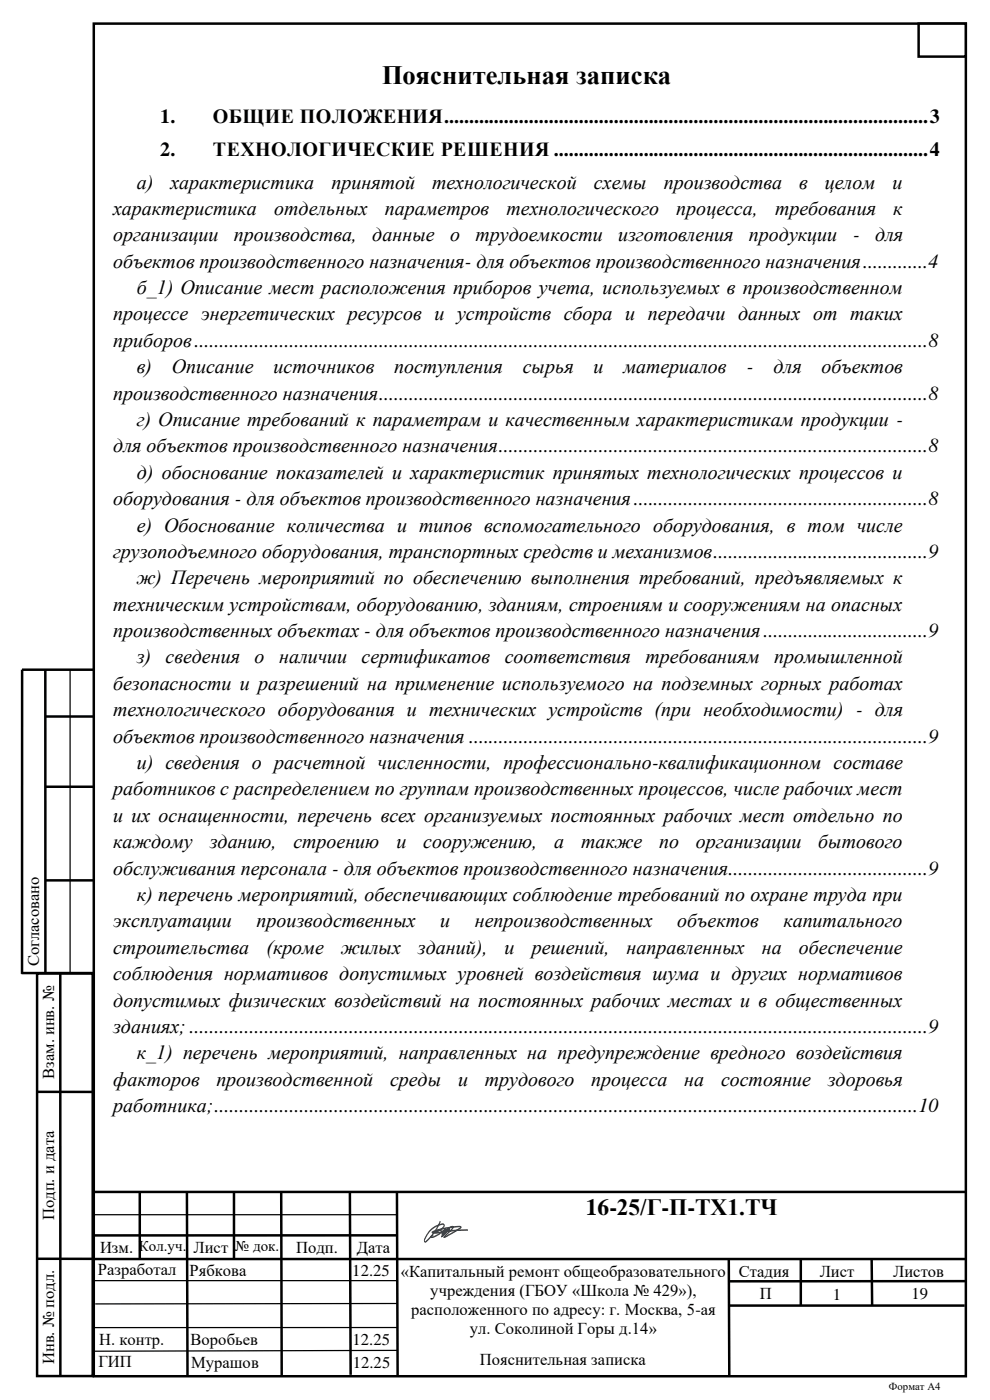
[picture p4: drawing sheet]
<svg xmlns="http://www.w3.org/2000/svg" width="210mm" height="297mm" viewBox="0 0 210 297" stroke-linecap="round" stroke-linejoin="round" font-family="sans-serif">
<defs><g id="words">
<text font-size="5.6" x="81" y="17.7">Пояснительная записка</text>
<text font-size="5" x="124.3" y="257.9">16-25/Г-П-ТХ1.ТЧ</text>
<g font-size="4.2">
<text x="34" y="26">1.</text>
<text x="45.2" y="26">ОБЩИЕ ПОЛОЖЕНИЯ.................................................................................................3</text>
<text x="34" y="33">2.</text>
<text x="45.2" y="33">ТЕХНОЛОГИЧЕСКИЕ РЕШЕНИЯ ...........................................................................4</text>
<text x="29" y="40">а)</text>
<text x="36.2" y="40">характеристика</text>
<text x="70.3" y="40">принятой</text>
<text x="91.7" y="40">технологической</text>
<text x="126" y="40">схемы</text>
<text x="140.8" y="40">производства</text>
<text x="169.5" y="40">в</text>
<text x="175" y="40">целом</text>
<text x="189.3" y="40">и</text>
<text x="24" y="45.6">характеристика</text>
<text x="58.1" y="45.6">отдельных</text>
<text x="81.6" y="45.6">параметров</text>
<text x="107.5" y="45.6">технологического</text>
<text x="143.5" y="45.6">процесса,</text>
<text x="164.4" y="45.6">требования</text>
<text x="189.5" y="45.6">к</text>
<text x="24" y="51.2">организации</text>
<text x="49.6" y="51.2">производства,</text>
<text x="79" y="51.2">данные</text>
<text x="95.5" y="51.2">о</text>
<text x="100.8" y="51.2">трудоемкости</text>
<text x="131.1" y="51.2">изготовления</text>
<text x="158.9" y="51.2">продукции</text>
<text x="181" y="51.2">-</text>
<text x="185.6" y="51.2">для</text>
<text x="24" y="56.8">объектов производственного назначения- для объектов производственного назначения.............4</text>
<text x="29" y="62.4">б_1) Описание мест расположения приборов учета, используемых в производственном</text>
<text x="24" y="68">процессе энергетических ресурсов и устройств сбора и передачи данных от таких</text>
<text x="24" y="73.6">приборов...................................................................................................................................................8</text>
<text x="29" y="79.2">в)</text>
<text x="36.5" y="79.2">Описание</text>
<text x="58" y="79.2">источников</text>
<text x="83.6" y="79.2">поступления</text>
<text x="110.9" y="79.2">сырья</text>
<text x="125.9" y="79.2">и</text>
<text x="132.2" y="79.2">материалов</text>
<text x="158.4" y="79.2">-</text>
<text x="164.1" y="79.2">для</text>
<text x="174.3" y="79.2">объектов</text>
<text x="24" y="84.8">производственного назначения..............................................................................................................8</text>
<text x="24" y="96">для объектов производственного назначения......................................................................................8</text>
<text x="29" y="90.4">г) Описание требований к параметрам и качественным характеристикам продукции -</text>
<text x="29" y="101.6">д) обоснование показателей и характеристик принятых технологических процессов и</text>
<text x="24" y="107.2">оборудования - для объектов производственного назначения...........................................................8</text>
<text x="29" y="112.8">е) Обоснование количества и типов вспомогательного оборудования, в том числе</text>
<text x="24" y="118.4">грузоподъемного оборудования, транспортных средств и механизмов...........................................9</text>
<text x="29" y="124">ж) Перечень мероприятий по обеспечению выполнения требований, предъявляемых к</text>
<text x="24" y="129.6">техническим устройствам, оборудованию, зданиям, строениям и сооружениям на опасных</text>
<text x="24" y="135.2">производственных объектах - для объектов производственного назначения.................................9</text>
<text x="29" y="140.8">з) сведения о</text>
<text x="59.2" y="140.8">наличии</text>
<text x="76.7" y="140.8">сертификатов</text>
<text x="107.1" y="140.8">соответствия требованиям промышленной</text>
<text x="24" y="146.4">безопасности и разрешений на применение используемого на подземных горных работах</text>
<text x="24" y="152">технологического оборудования и технических устройств (при необходимости) - для</text>
<text x="24" y="157.6">объектов производственного назначения............................................................................................9</text>
<text x="29" y="163.2">и) сведения о расчетной численности, профессионально-квалификационном составе</text>
<text x="24" y="168.8">работников с распределением по группам производственных процессов, числе рабочих мест</text>
<text x="24" y="174.4">и их оснащенности, перечень всех организуемых постоянных рабочих мест отдельно по</text>
<text x="24" y="180">каждому</text>
<text x="44.5" y="180">зданию,</text>
<text x="62.3" y="180">строению</text>
<text x="84.1" y="180">и</text>
<text x="89.8" y="180">сооружению,</text>
<text x="117.6" y="180">а</text>
<text x="123.3" y="180">также</text>
<text x="139.8" y="180">по</text>
<text x="147.6" y="180">организации</text>
<text x="173.6" y="180">бытового</text>
<text x="24" y="185.6">обслуживания персонала - для объектов производственного назначения........................................9</text>
<text x="29" y="191.2">к) перечень мероприятий, обеспечивающих соблюдение требований по охране труда при</text>
<text x="24" y="196.7">эксплуатации</text>
<text x="54.4" y="196.7">производственных</text>
<text x="93.4" y="196.7">и</text>
<text x="100.7" y="196.7">непроизводственных</text>
<text x="143.7" y="196.7">объектов</text>
<text x="166.2" y="196.7">капитального</text>
<text x="24" y="202.4">строительства</text>
<text x="56.5" y="202.4">(кроме</text>
<text x="72.4" y="202.4">жилых</text>
<text x="88.7" y="202.4">зданий),</text>
<text x="107" y="202.4">и</text>
<text x="112.8" y="202.4">решений,</text>
<text x="132.9" y="202.4">направленных</text>
<text x="161.6" y="202.4">на</text>
<text x="169.5" y="202.4">обеспечение</text>
<text x="24" y="208">соблюдения нормативов допустимых уровней воздействия шума и других нормативов</text>
<text x="24" y="213.6">допустимых физических воздействий на постоянных рабочих местах и в общественных</text>
<text x="24" y="219.2">зданиях; ....................................................................................................................................................9</text>
<text x="29" y="224.8">к_1) перечень мероприятий, направленных на предупреждение вредного воздействия</text>
<text x="24" y="230.4">факторов</text>
<text x="45.9" y="230.4">производственной</text>
<text x="82.7" y="230.4">среды</text>
<text x="97.2" y="230.4">и</text>
<text x="102.8" y="230.4">трудового</text>
<text x="125.4" y="230.4">процесса</text>
<text x="145.2" y="230.4">на</text>
<text x="153" y="230.4">состояние</text>
<text x="175.6" y="230.4">здоровья</text>
<text x="24" y="236">работника;.............................................................................................................................................10</text>
</g>
<g font-size="3.5">
<text x="8.3" y="205" transform="rotate(-90 8.3 205)">Согласовано</text>
<text x="11.5" y="228.9" transform="rotate(-90 11.5 228.9)">Взам. инв. №</text>
<text x="11.5" y="258.9" transform="rotate(-90 11.5 258.9)">Подп. и дата</text>
<text x="21.2" y="265.8">Изм. Кол.уч. Лист</text>
<text x="62.8" y="265.8">Подп.</text>
<text x="75.7" y="265.8">Дата</text>
<text x="20.8" y="270.5">Разработал</text>
<text x="40.2" y="270.7">Рябкова</text>
<text x="74.7" y="270.7">12.25 «Капитальный ремонт общеобразовательного</text>
<text x="91.3" y="275">учреждения (ГБОУ «Школа № 429»),</text>
<text x="156.8" y="270.9">Стадия</text>
<text x="161.2" y="275.7">П</text>
<text x="173.9" y="270.9">Лист</text>
<text x="176.6" y="275.9">1</text>
<text x="189.5" y="271">Листов</text>
<text x="193.3" y="275.7">19</text>
<text x="87.2" y="279.1">расположенного по адресу: г. Москва, 5-ая</text>
<text x="21" y="285.4">Н. контр.</text>
<text x="40.4" y="285.4">Воробьев</text>
<text x="74.8" y="285.4">12.25</text>
<text x="99.7" y="283.1">ул. Соколиной Горы д.14»</text>
<text x="11.5" y="289.4" transform="rotate(-90 11.5 289.4)">Инв. № подл.</text>
<text x="20.9" y="290.2">ГИП</text>
<text x="40.5" y="290.2">Мурашов</text>
<text x="74.8" y="290.3">12.25</text>
<text x="101.8" y="289.6">Пояснительная записка</text>
</g>
<text font-size="3.2" x="49.8" y="265.5">№ док.</text>
<text font-size="2.3" x="188.6" y="294.9">Формат А4</text>
</g></defs>
<path d="M93.4 259.1l-1.3 2.4-1.7 1.9-.2 .1-.1-.1-.1-.4 .4-.8 1.1-1.4 1.2-.7 1-.4 .4 .1 .1 .3-.4 .5-1.5 .8 .6-.4 .6-.1 .1 .3-.2 .4-1.3 .8-.7 .1 .1-.3 .4-.1M93.4 259.1l-1.3 2.5-1.6 1.8-.2 .1h-.2v-.5l.4-.9 1.1-1.3 1.6-.9 .7-.1 .3 .1v.3l-.3 .4-1.4 .9h-.1l.6-.4 .5-.1 .1 .3-.3 .4-1.2 .7-.6 .1v-.1l.4-.2M99.2 261l-2.8 .1-4.1 .5-.6-.2 .7-.3 1.9-.5 2.7-.4 .8 .1-1.3 1-2.2 1.2h-.2l1.8-1.8 .2-.4h-.4l-.6 .3-1.4 1.8 1.7-1.6-1.6 .8 .2-.3 .5-.4h.3l-.3 .6-.5 .4h-.2v-.2l.7-.8-1 .7M99.3 261l-3 .1-4 .6-.6-.2 .9-.4 1.7-.4 2.5-.4 1 .1-1.2 .9-2.3 1.2h-.1l1.6-1.5 .3-.7h-.4l-.6 .4-1.4 1.8 1.7-1.7-1.6 .9 .2-.4 .5-.3h.4l-.4 .6-.5 .4h-.2v-.2l.7-.9-1 .8" fill="none" stroke="#0052a5" stroke-width=".21"/>
<path d="M3.9 181.7h4.6v25.3h-4.6z" fill-rule="evenodd" fill="#fff"/>
<g fill="none" stroke="#000" stroke-width=".53">
<path d="M19.9 5h185v287h-185zM9.6 142.1v64.5M9.6 152h10.3M19.9 142.1h-15.2v64.5M9.6 166.9h10.3M9.6 186.8h10.3M4.6 206.5h15.2M7.9 206.6h11.8v85.4h-11.8zM12.8 206.6v85.3M7.9 231.7h11.8M19.8 236.7v55M20 252.9h185"/>
<path d="M29.7 253v14.1M39.7 253l.1 38.7M49.6 252.9v14.2M59.7 253l.1 38.7M74.2 252.8l.2 38.9M84.2 253l.1 38.7M7.9 267.1h11.8M19.8 267.1h185M84.4 262.1h-64.6M154.6 267.3l.1 24.7M154.7 277h49.9M169.9 267v10.1"/>
<path d="M184.9 267l.1 10.1M204.9 271.8l-50.2 .1"/>
</g>
<path d="M14.9 142.1v64.5M19.7 257.7h64.5M19.9 252.9h65M19.8 271.7h64.4M84.3 276.6l-64.1 .1M84.4 281.7h-64.5M84.4 286.5l-64.6 .2" fill="none" stroke="#000" stroke-width=".26"/>
<path d="M194.9 5h10v7h-10z" fill-rule="evenodd" fill="#fff"/>
<path d="M194.9 5h10v7h-10z" fill="none" stroke="#000" stroke-width=".53"/>
<use href="#words"/>
</svg>
